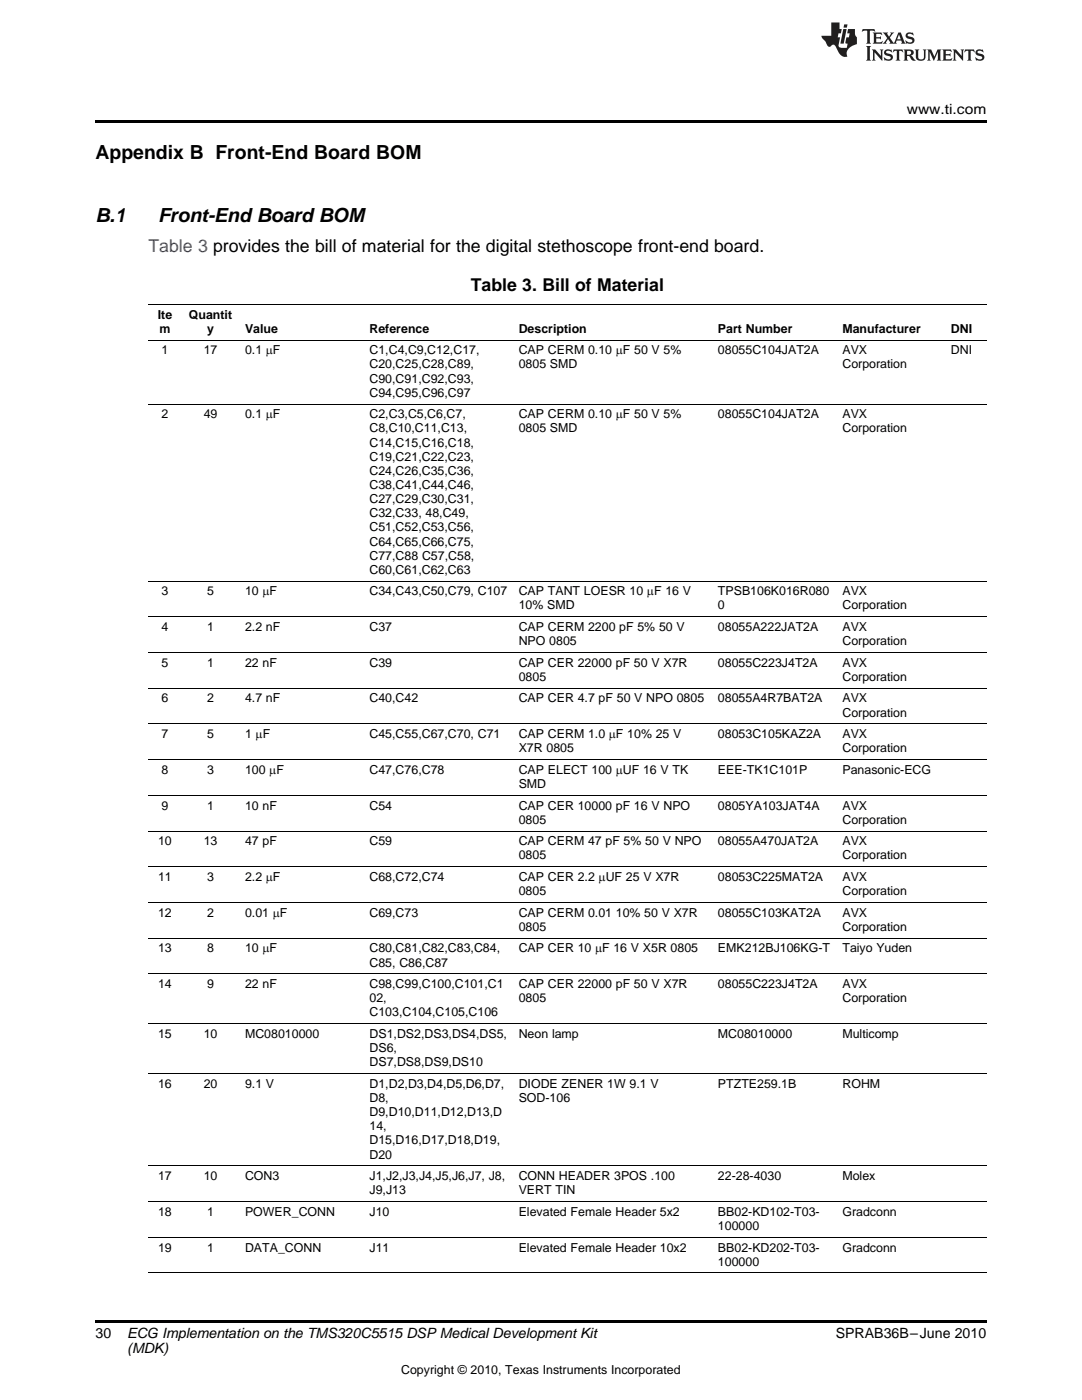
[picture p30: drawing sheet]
<svg xmlns="http://www.w3.org/2000/svg" width="216mm" height="279mm" viewBox="0 0 216 279" stroke-linecap="round" stroke-linejoin="round" font-family="sans-serif">
<defs><g id="words">
<g font-size="3.9">
<text x="19" y="31.8">Appendix B Front-End Board BOM</text>
<text x="19" y="44.3">B.1</text>
<text x="31.5" y="44.3">Front-End Board BOM</text>
</g>
<text font-size="3.5" fill="#00f" x="29.6" y="50.3">Table 3 provides the bill of material for the digital stethoscope front-end board.</text>
<text font-size="3.5" x="93.9" y="58.1">Table 3. Bill of Material</text>
<g font-size="2.8">
<text x="180.9" y="22.7">www.ti.com</text>
<text x="19" y="267">30</text>
<text x="25.4" y="267.1">ECG Implementation on the TMS320C5515 DSP Medical Development Kit</text>
<text x="25.4" y="269.9">(MDK)</text>
<text x="166.8" y="267.1">SPRAB36B–June 2010</text>
</g>
<g font-size="2.5">
<text x="31.5" y="63.6">Ite</text>
<text x="37.7" y="63.6">Quantit</text>
<text x="31.8" y="66.4">m</text>
<text x="32.2" y="70.7">1</text>
<text x="40.6" y="70.7">17</text>
<text x="41.3" y="66.4">y</text>
<text x="48.9" y="66.4">Value</text>
<text x="48.9" y="70.7">0.1 mF</text>
<text x="73.7" y="66.4">Reference</text>
<text x="73.7" y="70.7">C1,C4,C9,C12,C17,</text>
<text x="103.5" y="66.4">Description</text>
<text x="103.5" y="70.7">CAP CERM 0.10 mF 50 V 5%</text>
<text x="143.3" y="66.4">Part Number</text>
<text x="143.3" y="70.7">08055C104JAT2A</text>
<text x="168.1" y="66.4">Manufacturer</text>
<text x="168.1" y="70.7">AVX</text>
<text x="189.7" y="66.4">DNI</text>
<text x="189.7" y="70.7">DNI</text>
<text x="73.7" y="73.5">C20,C25,C28,C89,</text>
<text x="73.7" y="76.3">C90,C91,C92,C93,</text>
<text x="103.5" y="73.5">0805 SMD</text>
<text x="168.1" y="73.5">Corporation</text>
<text x="32.2" y="83.5">2</text>
<text x="40.6" y="83.5">49</text>
<text x="48.9" y="83.5">0.1 mF</text>
<text x="73.7" y="79.2">C94,C95,C96,C97</text>
<text x="73.7" y="83.5">C2,C3,C5,C6,C7,</text>
<text x="103.5" y="83.5">CAP CERM 0.10 mF 50 V 5%</text>
<text x="143.3" y="83.5">08055C104JAT2A</text>
<text x="168.1" y="83.5">AVX</text>
<text x="73.7" y="86.3">C8,C10,C11,C13,</text>
<text x="73.7" y="89.1">C14,C15,C16,C18,</text>
<text x="103.5" y="86.3">0805 SMD</text>
<text x="168.1" y="86.3">Corporation</text>
<text x="73.7" y="91.9">C19,C21,C22,C23,</text>
<text x="73.7" y="94.8">C24,C26,C35,C36,</text>
<text x="73.7" y="97.6">C38,C41,C44,C46,</text>
<text x="73.7" y="100.4">C27,C29,C30,C31,</text>
<text x="73.7" y="103.2">C32,C33, 48,C49,</text>
<text x="73.7" y="106">C51,C52,C53,C56,</text>
<text x="73.7" y="108.9">C64,C65,C66,C75,</text>
<text x="73.7" y="111.7">C77,C88 C57,C58,</text>
<text x="32.2" y="118.8">3</text>
<text x="41.3" y="118.8">5</text>
<text x="48.9" y="118.8">10 mF</text>
<text x="73.7" y="114.5">C60,C61,C62,C63</text>
<text x="73.7" y="118.8">C34,C43,C50,C79, C107</text>
<text x="103.5" y="118.8">CAP TANT LOESR 10 mF 16 V</text>
<text x="143.3" y="118.8">TPSB106K016R080</text>
<text x="168.1" y="118.8">AVX</text>
<text x="32.2" y="125.9">4</text>
<text x="41.3" y="125.9">1</text>
<text x="48.9" y="125.9">2.2 nF</text>
<text x="73.7" y="125.9">C37</text>
<text x="103.5" y="121.6">10% SMD</text>
<text x="103.5" y="125.9">CAP CERM 2200 pF 5% 50 V</text>
<text x="143.3" y="121.6">0</text>
<text x="143.3" y="125.9">08055A222JAT2A</text>
<text x="168.1" y="121.6">Corporation</text>
<text x="168.1" y="125.9">AVX</text>
<text x="103.5" y="128.8">NPO 0805</text>
<text x="168.1" y="128.8">Corporation</text>
<text x="32.2" y="133.1">5</text>
<text x="41.3" y="133.1">1</text>
<text x="48.9" y="133.1">22 nF</text>
<text x="73.7" y="133.1">C39</text>
<text x="103.5" y="133.1">CAP CER 22000 pF 50 V X7R</text>
<text x="103.5" y="135.9">0805</text>
<text x="143.3" y="133.1">08055C223J4T2A</text>
<text x="168.1" y="133.1">AVX</text>
<text x="168.1" y="135.9">Corporation</text>
<text x="32.2" y="140.2">6</text>
<text x="41.3" y="140.2">2</text>
<text x="48.9" y="140.2">4.7 nF</text>
<text x="73.7" y="140.2">C40,C42</text>
<text x="103.5" y="140.2">CAP CER 4.7 pF 50 V NPO 0805</text>
<text x="143.3" y="140.2">08055A4R7BAT2A</text>
<text x="168.1" y="140.2">AVX</text>
<text x="168.1" y="143">Corporation</text>
<text x="32.2" y="147.3">7</text>
<text x="41.3" y="147.3">5</text>
<text x="48.9" y="147.3">1 mF</text>
<text x="73.7" y="147.3">C45,C55,C67,C70, C71</text>
<text x="103.5" y="147.3">CAP CERM 1.0 mF 10% 25 V</text>
<text x="143.3" y="147.3">08053C105KAZ2A</text>
<text x="168.1" y="147.3">AVX</text>
<text x="32.2" y="154.4">8</text>
<text x="41.3" y="154.4">3</text>
<text x="48.9" y="154.4">100 mF</text>
<text x="73.7" y="154.4">C47,C76,C78</text>
<text x="103.5" y="150.1">X7R 0805</text>
<text x="103.5" y="154.4">CAP ELECT 100 mUF 16 V TK</text>
<text x="143.3" y="154.4">EEE-TK1C101P</text>
<text x="168.1" y="150.1">Corporation</text>
<text x="168.1" y="154.4">Panasonic-ECG</text>
<text x="32.2" y="161.6">9</text>
<text x="41.3" y="161.6">1</text>
<text x="48.9" y="161.6">10 nF</text>
<text x="73.7" y="161.6">C54</text>
<text x="103.5" y="157.3">SMD</text>
<text x="103.5" y="161.6">CAP CER 10000 pF 16 V NPO</text>
<text x="143.3" y="161.6">0805YA103JAT4A</text>
<text x="168.1" y="161.6">AVX</text>
<text x="103.5" y="164.4">0805</text>
<text x="168.1" y="164.4">Corporation</text>
<text x="31.5" y="168.7">10</text>
<text x="40.6" y="168.7">13</text>
<text x="48.9" y="168.7">47 pF</text>
<text x="73.7" y="168.7">C59</text>
<text x="103.5" y="168.7">CAP CERM 47 pF 5% 50 V NPO</text>
<text x="103.5" y="171.5">0805</text>
<text x="143.3" y="168.7">08055A470JAT2A</text>
<text x="168.1" y="168.7">AVX</text>
<text x="168.1" y="171.5">Corporation</text>
<text x="31.5" y="175.8">11</text>
<text x="41.3" y="175.8">3</text>
<text x="48.9" y="175.8">2.2 mF</text>
<text x="73.7" y="175.8">C68,C72,C74</text>
<text x="103.5" y="175.8">CAP CER 2.2 mUF 25 V X7R</text>
<text x="103.5" y="178.6">0805</text>
<text x="143.3" y="175.8">08053C225MAT2A</text>
<text x="168.1" y="175.8">AVX</text>
<text x="168.1" y="178.6">Corporation</text>
<text x="31.5" y="183">12</text>
<text x="41.3" y="183">2</text>
<text x="48.9" y="183">0.01 mF</text>
<text x="73.7" y="183">C69,C73</text>
<text x="103.5" y="183">CAP CERM 0.01</text>
<text x="103.5" y="185.8">0805</text>
<text x="122.9" y="183">10% 50 V X7R</text>
<text x="143.3" y="183">08055C103KAT2A</text>
<text x="168.1" y="183">AVX</text>
<text x="168.1" y="185.8">Corporation</text>
<text x="31.5" y="190.1">13</text>
<text x="41.3" y="190.1">8</text>
<text x="48.9" y="190.1">10 mF</text>
<text x="73.7" y="190.1">C80,C81,C82,C83,C84,</text>
<text x="103.5" y="190.1">CAP CER 10 mF 16 V X5R 0805</text>
<text x="143.3" y="190.1">EMK212BJ106KG-T</text>
<text x="168.1" y="190.1">Taiyo Yuden</text>
<text x="31.5" y="197.2">14</text>
<text x="41.3" y="197.2">9</text>
<text x="48.9" y="197.2">22 nF</text>
<text x="73.7" y="192.9">C85, C86,C87</text>
<text x="73.7" y="197.2">C98,C99,C100,C101,C1</text>
<text x="103.5" y="197.2">CAP CER 22000 pF 50 V X7R</text>
<text x="143.3" y="197.2">08055C223J4T2A</text>
<text x="168.1" y="197.2">AVX</text>
<text x="73.7" y="200">02,</text>
<text x="73.7" y="202.8">C103,C104,C105,C106</text>
<text x="103.5" y="200">0805</text>
<text x="168.1" y="200">Corporation</text>
<text x="31.5" y="207.2">15</text>
<text x="40.6" y="207.2">10</text>
<text x="48.9" y="207.2">MC08010000</text>
<text x="73.7" y="207.2">DS1,DS2,DS3,DS4,DS5,</text>
<text x="73.7" y="210">DS6,</text>
<text x="103.5" y="207.2">Neon lamp</text>
<text x="143.3" y="207.2">MC08010000</text>
<text x="168.1" y="207.2">Multicomp</text>
<text x="73.7" y="212.8">DS7,DS8,DS9,DS10</text>
<text x="31.5" y="217.1">16</text>
<text x="40.6" y="217.1">20</text>
<text x="48.9" y="217.1">9.1 V</text>
<text x="73.7" y="217.1">D1,D2,D3,D4,D5,D6,D7,</text>
<text x="73.7" y="219.9">D8,</text>
<text x="103.5" y="217.1">DIODE ZENER 1W 9.1 V</text>
<text x="103.5" y="219.9">SOD-106</text>
<text x="143.3" y="217.1">PTZTE259.1B</text>
<text x="168.1" y="217.1">ROHM</text>
<text x="73.7" y="222.7">D9,D10,D11,D12,D13,D</text>
<text x="73.7" y="225.6">14,</text>
<text x="73.7" y="228.4">D15,D16,D17,D18,D19,</text>
<text x="73.7" y="231.2">D20</text>
<text x="31.5" y="235.5">17</text>
<text x="40.6" y="235.5">10</text>
<text x="48.9" y="235.5">CON3</text>
<text x="73.7" y="235.5">J1,J2,J3,J4,J5,J6,J7, J8,</text>
<text x="73.7" y="238.3">J9,J13</text>
<text x="103.5" y="235.5">CONN HEADER 3POS .100</text>
<text x="103.5" y="238.3">VERT TIN</text>
<text x="143.3" y="235.5">22-28-4030</text>
<text x="168.1" y="235.5">Molex</text>
<text x="31.5" y="242.6">18</text>
<text x="41.3" y="242.6">1</text>
<text x="48.9" y="242.6">POWER_CONN</text>
<text x="73.7" y="242.6">J10</text>
<text x="103.5" y="242.6">Elevated Female Header 5x2</text>
<text x="143.3" y="242.6">BB02-KD102-T03-</text>
<text x="143.3" y="245.5">100000</text>
<text x="168.1" y="242.6">Gradconn</text>
<text x="31.5" y="249.8">19</text>
<text x="41.3" y="249.8">1</text>
<text x="48.9" y="249.8">DATA_CONN</text>
<text x="73.7" y="249.8">J11</text>
<text x="103.5" y="249.8">Elevated Female Header 10x2</text>
<text x="143.3" y="249.8">BB02-KD202-T03-</text>
<text x="168.1" y="249.8">Gradconn</text>
<text x="143.3" y="252.6">100000</text>
<text x="80" y="274.2">Copyright © 2010, Texas Instruments Incorporated</text>
</g>
</g></defs>
<g fill="#231f20">
<path d="M172.1 5.8l-.1 .6 .5-.3h.5v.2v2.1l-.2 .3h1l-.2-.3v-2.1v-.2h.6l.4 .3-.1-.6zM174.1 6.5l.3 .4v1.5l-.3 .3h1.9l.1-.5a1.04 1.04 0 0 1-1.3 .1v-.6h.6l.4 .2v-.7l-.4 .2h-.6l.1-.6h.7l.4 .2-.1-.5zM176.1 6.5l.9 1.1-.9 1.1h.8l-.1-.2 .4-.7 .4 .7-.2 .2h1.6l-.2-.2 .1-.4h.9l.2 .4-.2 .2h.9l-.2-.3-.8-1.9h-.5l-.9 2.1-.7-1.1 .8-1h-.8l.1 .3-.3 .5-.4-.6 .2-.2zM179.4 6.9l.3 .9h-.7zM180.9 6.6a.63 .63 0 0 0-.2 .7 .63 .63 0 0 0 .6 .4l.6 .2 .1 .2a.75 .75 0 0 1-.7 .4 .75 .75 0 0 1-.6-.5l.1 .7 .2-.1a1.11 1.11 0 0 0 1.5-.5 1.13 1.13 0 0 0-1.3-.9l-.1-.3a1.04 1.04 0 0 1 1.2 .2l-.1-.6-.2 .1-.5-.1zM172.8 9.2l.3 .3v2.2l-.3 .4h1l-.2-.4v-2.2l.2-.3zM174 9.9l.2 .3v1.5l-.2 .4h.7l-.2-.4v-1.3l1.6 1.7v-1.9l.2-.3h-.7l.2 .3v.9l-1.2-1.2zM176.6 10a.62 .62 0 0 0-.2 .7 .62 .62 0 0 0 .6 .4l.6 .2 .1 .2a.76 .76 0 0 1-.7 .4 .76 .76 0 0 1-.6-.5l.1 .7 .1-.1a1.11 1.11 0 0 0 1.6-.6 1.13 1.13 0 0 0-1.3-.8l-.1-.3a1.04 1.04 0 0 1 1.2 .1l-.1-.5-.2 .1-.5-.2zM178.3 9.9l-.1 .6a.61 .61 0 0 1 .7-.3v1.5l-.2 .4h1l-.3-.4v-1.5a.63 .63 0 0 1 .8 .3l-.1-.6zM180.3 9.9l.2 .3v1.5l-.2 .4h.9l-.2-.2v-.7l.6 .2a.76 .76 0 0 0 1.1 .6l-1-.9a.58 .58 0 0 0 .6-.6 .58 .58 0 0 0-.5-.6zM181 10.2l.1-.1a.45 .45 0 0 1 .6 .1 .45 .45 0 0 1 .1 .5l-.8 .2zM182.5 9.9l.2 .2a2.17 2.17 0 0 0 .4 1.9 .99 .99 0 0 0 1.6-.7v-1.1l.2-.3h-.8l.2 .2a1.92 1.92 0 0 1-.2 1.7 .6 .6 0 0 1-.9-.5v-1.1l.2-.3zM185 9.9l.2 .3v1.5l-.2 .4h.7l-.2-.4v-1.4l.8 1.8 .8-1.8v1.4l-.2 .4h1l-.3-.4v-1.5l.3-.3h-.8l-.7 1.4-.6-1.4zM188 9.9l.2 .3v1.5l-.2 .4h1.8l.2-.6a1.04 1.04 0 0 1-1.3 .2v-.6h.6l.4 .1v-.6l-.4 .2h-.6l.1-.6h.7l.4 .2-.1-.5zM190.1 9.9l.2 .3v1.5l-.2 .4h.7l-.2-.4v-1.3l1.6 1.7v-1.9l.2-.3h-.7l.2 .3v.9l-1.1-1.2zM192.6 9.9l-.1 .6a.61 .61 0 0 1 .7-.3v1.5l-.2 .4h.9l-.2-.4v-1.5a.63 .63 0 0 1 .8 .3l-.2-.6zM194.9 10a.62 .62 0 0 0-.2 .7 .62 .62 0 0 0 .6 .4l.5 .2 .2 .2a.76 .76 0 0 1-.7 .4 .76 .76 0 0 1-.7-.5l.2 .7 .1-.1a1.11 1.11 0 0 0 1.5-.6 1.13 1.13 0 0 0-1.2-.8l-.1-.3a1.04 1.04 0 0 1 1.2 .1l-.2-.5-.2 .1-.5-.2z"/>
<path d="M165.9 4.5v2.6h-2l.1 .4 .8 .9a.91 .91 0 0 0 .9 .9 .56 .56 0 0 1 .5-.4 .56 .56 0 0 1 .5 .3l.4 .8a1.53 1.53 0 0 0 2 1.3 1.54 1.54 0 0 1 1-2.1l.9-.4-.1-1.4a1.52 1.52 0 0 1-.3-1.6h-1.4l-.2 .9h.5l-.1 .8h-.5l-.2 .9v.2l.4 .1-.1 .9a1.93 1.93 0 0 1-1.7-.3l.3-1.8h-.4l.1-.8h.5l.2-.9h-.5v-1.3zM168.3 5.8l-.6 2.9h.7l.5-2.9zM168.4 4.9l-.1 .6h.7l.1-.6z"/>
</g>
<path d="M19 24h177.8v.6h-177.8zM19 263.5h177.8v.6h-177.8z" fill="#000"/>
<g fill="none" stroke="#000" stroke-width=".2">
<path d="M29.6 67.9h167.2M29.6 60.7h167.2M29.6 80.6h167.2M29.6 116h167.2M29.6 137.4h167.2M29.6 130.2h167.2M29.6 123.1h167.2M29.6 158.7h167.2M29.6 151.6h167.2M29.6 144.5h167.2M29.6 173h167.2M29.6 165.9h167.2"/>
<path d="M29.6 194.4h167.2M29.6 187.2h167.2M29.6 180.1h167.2M29.6 214.3h167.2M29.6 204.3h167.2M29.6 239.8h167.2M29.6 232.7h167.2M29.6 254.1h167.2M29.6 246.9h167.2"/>
</g>
<use href="#words"/>
</svg>
